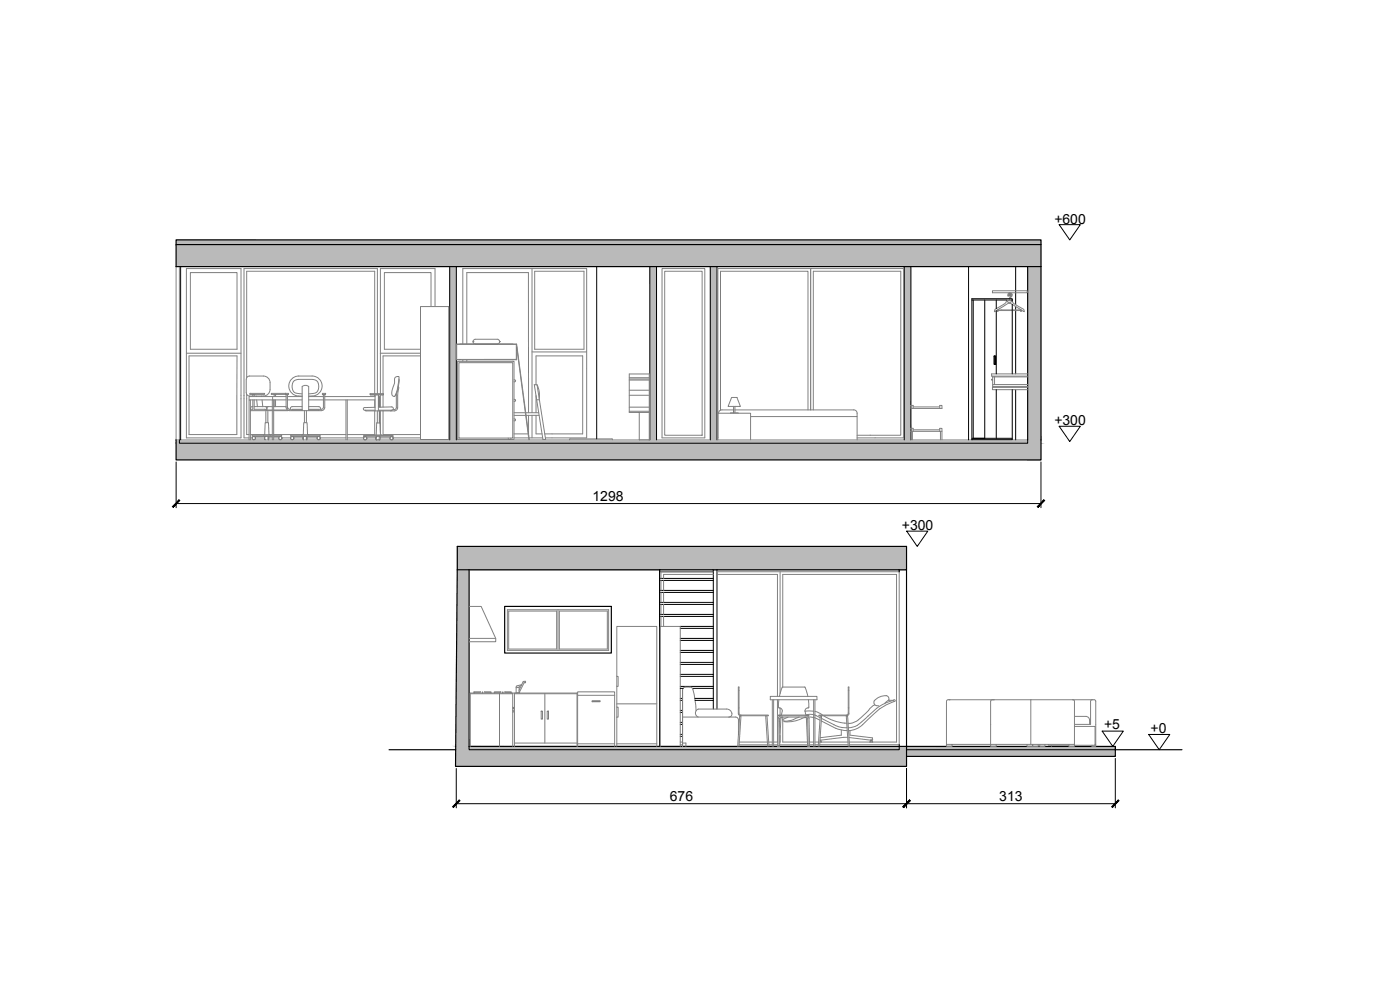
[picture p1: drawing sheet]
<svg xmlns="http://www.w3.org/2000/svg" width="420mm" height="297mm" viewBox="0 0 420 297" stroke-linecap="round" stroke-linejoin="round" font-family="sans-serif">
<defs><g id="words">
<g font-size="4.2">
<text x="316.4" y="67.1">+600</text>
<text x="316.4" y="127.6">+300</text>
<text x="177.8" y="150.4">1298</text>
<text x="270.7" y="159">+300</text>
<text x="331.4" y="218.8">+5</text>
<text x="345.3" y="219.8">+0</text>
<text x="201" y="240.5">676</text>
<text x="299.9" y="240.5">313</text>
</g>
</g></defs>
<!-- layer: campiture muri sezionati -->
<g fill="#bababa" stroke="#bababa" stroke-width=".3">
<path d="M137.2 170.9h3.6z"/>
<path d="M271.4 80l2 49.4v-49.4zM271.4 80l2 49.4h-2z"/>
<path d="M308.4 80l4 52v-52zM308.4 80l4 52h-4z"/>
<path d="M271.4 129.4l2 2.6v-2.6zM271.4 129.4l2 2.6h-2z"/>
<path d="M213.2 80l2 52v-52zM213.2 80l2 52h-2z"/>
<path d="M195 80l2 52v-52zM195 80l2 52h-2z"/>
<path d="M135 80l2 52v-52zM135 80l2 52h-2z"/>
<path d="M52.8 72l259.6 1.4v-1.4zM52.8 72l259.6 1.4h-259.6z"/>
<path d="M52.8 73.4l259.6 6.6v-6.6zM52.8 73.4l259.6 6.6h-259.6z"/>
<path d="M114 132h3.4zM113.9 132h3.5z"/>
<path d="M109.7 132h3.2zM109.7 132h3.2z"/>
<path d="M53.8 132h55.7zM53.8 132h55.7z"/>
<path d="M52.8 132h1zM52.8 132h1z"/>
<path d="M113.9 132h3.6zM113.9 132h3.6z"/>
<path d="M109.7 132h4.2zM109.6 132h4.3z"/>
<path d="M53.8 132h55.7zM53.8 132h55.7z"/>
<path d="M52.8 132h1zM52.8 132h1z"/>
<path d="M117.6 132h190.8zM117.5 132h190.9z"/>
<path d="M109.6 132h7.9zM109.6 132h7.9z"/>
<path d="M53.8 132h55.8zM53.8 132h55.8z"/>
<path d="M52.8 132h1zM52.8 132h1z"/>
<path d="M308.4 132h4zM308.4 132h4z"/>
<path d="M109.6 132h198.8zM109.6 132h198.8z"/>
<path d="M53.8 132h55.8zM53.8 132h55.8z"/>
<path d="M308.4 132l4 1v-1zM308.4 132l4 1h-4z"/>
<path d="M53.8 132l254.6 1v-1zM53.8 132l254.6 1h-254.6z"/>
<path d="M52.8 132l1 1v-1zM52.8 132l1 1h-1z"/>
<path d="M52.8 133l259.6 5v-5zM52.8 133l259.6 5h-259.6z"/>
<path d="M137.2 163.9l134.9 7v-7zM137.2 163.9l134.9 7h-134.9z"/>
<path d="M137.2 170.9h134.9zM140.8 170.9h131.3zM137.2 170.9h134.9zM137.2 170.9h3.6zM137.2 170.9h3.6z"/>
<path d="M137.2 170.9l3.6 53v-53zM137.2 170.9l3.6 53h-4z"/>
<path d="M269.9 223.9l2.2 1v-1zM269.9 223.9l2.2 1h-2.2z"/>
<path d="M140.8 223.9l129.1 1v-1zM140.8 223.9l129.1 1h-129.1z"/>
<path d="M136.8 223.9l4 1v-1zM136.8 223.9l4 1h-4z"/>
<path d="M136.8 224.9l135.3 5v-5zM136.8 224.9l135.3 5h-135.4z"/>
<path d="M272.1 223.9l62.6 3v-3zM272.1 223.9l62.6 3h-62.6z"/>
</g>
<!-- layer: A-GLAZ-FULL -->
<g fill="none" stroke="#808080" stroke-width=".3">
<path d="M52.8 80v52M53.8 80v52M55.9 80.6h16.4v50.8h-16.4zM57.1 81.8h14v23h-14zM129.4 92v-10.2h-14v23h10.8M130.6 92v-11.4h-16.4v37.5M159.7 80.6v43.2M160.5 81.4h14.8v23.4h-14.8zM198.7 80.6h12.8v50.8h-12.8zM199.5 81.4h11.2v49.2h-11.2zM55.9 106h16.4M56.7 106.8h14.4v23.6h-14.4z"/>
<path d="M74 118.3v12.1h.8M74 113.3v-31.9h38.5v36.7M112.5 118.5v.5M112.5 120v2.2M113.3 118.1v-37.5h-40.1v50.8h1.6M114.2 118.5v3.7M114.2 106h12M115 118.5v3.7M126.2 106.8h-11.2v11.3M138.9 103.2v-22.6h37.2v50.8h-12.4M138.9 107.9v.5M140.1 103.2v-21.4h18.5v42"/>
<path d="M140.1 107.9v.5M159.7 105.6h16.4M160.9 118.7v5.1M160.9 115.4v-8.6h14v23.4h-11.4M75.1 130.4h4.3M75.1 131.4h.6M76.7 131.4h2.7M80.7 131.4h1M80.7 130.4h1M82.1 131.4h1.5M82.1 130.4h8.9M84.6 131.4h2.6"/>
<path d="M88.2 131.4h2.7M92.2 131.4h2.9M92.3 130.4h11.5M96.1 131.4h7.7M104.2 131.4h4.9M110.1 131.4h2.7M112.5 123.3v7.1h-8.3M114.2 131v.4h2.8M114.2 123.3v6.4M115 123.3v7.1h11.2M118 131.4h8.2M154.3 131.4h4.4"/>
<path d="M154.3 130.2h4.2M158.6 124.6v5.6M158.8 131.4h4.1M159.7 124.6v6.8M160.9 124.6v5.6h1.8M215.5 131.4l-.1-50.8h27.9v42.4v-42.4h27.8v50.8h-13.9M242.5 123v-41.6h-26.3v41.7M244.1 123v-41.6h26.2v49.2h-13.1M198.4 174.1v3M198.4 177.7v3M199.2 174.1v3M199.2 177.7v3"/>
<path d="M214.1 172.3h-14.9v1.2M214.1 171.5h-15.7v2M215.2 171.5h54.7v51.9h-15M215.2 172.3h18.1v36.6M234.1 171.5v36.6M152.3 182.9h30.4v12.2h-30.4zM152.7 183.3h14.4v11.4h-14.4zM167.5 182.9v12.2M167.9 183.3h14.4v11.4h-14.4zM198.4 181.3v3.1M198.4 184.9v3M199.2 181.3v3.1"/>
<path d="M199.2 184.9v3M233.3 210v12.7h-1.1M234.1 212.4v2.1M234.1 214.7v.1M234.9 206.2v-33.9h34.2v50.4h-14.2M234.9 215.1v7.6h7.4M204.2 223.5h.6M204.2 222.7h.6M221.8 223.5h8.5M221.9 222.7h8.4M230.7 222.7h1.1M230.8 223.5h1"/>
<path d="M232.2 223.5h1.2M234 223.5h8.4M234.1 220.7l-.1 2M243 222.7h1.2M244.2 223.4l-1.2 .1M244.6 223.4h1M244.6 222.7h1.1M246 223.4h8.5M246.1 222.7h8.4"/>
</g>
<!-- layer: A-WALL-FULL-INTR -->
<g fill="none" stroke="#000" stroke-width=".3">
<path d="M54.2 80v52M135 80v52M137 80v52M179.1 80v51.7M195 80v52M197 80v52M213.2 80v52M215.2 80v52M271.4 80v52M273.4 80v52M290.7 80v52M304.8 80v11.4"/>
<path d="M304.8 92v1M304.8 93.2v19M304.8 116.9v15.1M214.1 170.9v41.8M215.2 170.9v41.8"/>
</g>
<!-- layer: A-WALL-FULL-EXTR -->
<path d="M52.8 72h259.6v8h-259.6zM52.8 73.4h259.6M308.4 80v52M312.4 80v58h-259.6v-6M137.2 163.9h134.9v7h-134.9zM137.2 170.9l-.5 59h135.4v-59M140.8 170.9v53l193.9 .1M198 170.9v53M269.9 170.9v.6M151.5 181.9h32v14.1h-32zM269.9 223.4v.5" fill="none" stroke="#000" stroke-width=".35"/>
<!-- layer: A-FURN -->
<g fill="none" stroke="#808080" stroke-width=".3">
<path d="M126.2 92h8.5v39.9h-8.5zM297.9 87.2h10.4v.6h-10.4zM298.6 92.8l2.9-1.6 .7-1.2h1.4l.1 .2a1.67 1.67 0 0 0 1.1 1.3l1.9 1a.88 .88 0 0 1 .7 1l-2.2-1.3a3.7 3.7 0 0 0-2.3-1.2l-4.4 2.5zM299.4 93v.3M299.4 93.3h.1M299.4 93.2l-.1 .2 .4-.2h6.5l.3 .2-.1-.2M299.6 92.8h6.7M302.5 90.2h.9l.1 .4-1 .1zM302.8 90h.3M303.1 88.2h.1M303.4 89l-.5 .8M303.4 89a.55 .55 0 0 0 .1-.8 .55 .55 0 0 0-.8-.1 .55 .55 0 0 0-.1 .7 .65 .65 0 0 1 .2-.9 .65 .65 0 0 1 .9 .3 .65 .65 0 0 1-.2 .9"/>
<path d="M303.4 89.1l-.4 .7M306.4 93.2h.1M306.4 93v.3M75 118l4.4 .2-4.4 .1zM75.1 120v12M75.7 118.3h.8M75.9 118.8h-1a1.02 1.02 0 0 1-1-1v-4a1 1 0 0 1 1-1h4.2a1.99 1.99 0 0 1 2 2 3.6 3.6 0 0 1-.6 3.4l-.9 .5-3.3 .1M75.9 120v2.8h-.7M75.9 118.4v.6M76.3 120v2.8l3.7 .1M76.3 118.4v.6M76.9 118.8v.2"/>
<path d="M77 120l.3 2M78.5 118.8v.2M78.6 120l.3 2M81.7 120v12M81.8 119v1M82.1 118.3h.8M82.1 120v12M82.3 118.4v.6M82.3 120v2M82.7 118.4v.6M82.7 120v2M85.6 118.1l.9-.1 .1 .3h-1z"/>
<path d="M85.7 118h-4.3v.3h5.1M85.7 118h.1M85.9 120h-11.1v12M85.9 119h-11.1v1M85.9 118.4v3.8a1 1 0 0 0 1 1h9.6a1.02 1.02 0 0 0 1-1v-3.8M86.3 120h4.4M86.3 119h4.4M86.3 118.4v3.8M90.7 118.2l-.6-.1a2.26 2.26 0 0 1-2.3-1.3 2.26 2.26 0 0 1 .6-2.6l1.3-.4h3.7a2.14 2.14 0 0 1 2.3 1.7 2.14 2.14 0 0 1-1.4 2.5l-1.7 .2M90.7 118.8a3.1 3.1 0 0 1-4-2.4 3.1 3.1 0 0 1 3-3.6h4a3 3 0 0 1 3 3 3 3 0 0 1-3 3h-1.1M92.6 120h4.5M92.6 119h4.5"/>
<path d="M96.7 118.1v.2h1v-.2M96.8 118.1h.9M96.8 118.3h.9M97.1 118.4l-.1 4-.3 .4h-.6M97.5 120h15.1M97.5 119h15.1M103.8 120v12M104.2 120v12M111.1 118.1h3.9l.1 .3h-4zM111.1 118.4l.1 .1M112.6 118.5v4.8M113.6 119h.3v3.2"/>
<path d="M113.6 118.5v4.8M115 118.4l-3.8 .1M118.6 113.2l1.1-.2v1l-.7 3.7-.5 1.2-.6-.1a3.6 3.6 0 0 1 .4-3.6zM118.9 118.2v4.3l-.3 .3-.7 .1M119.5 116.1l.2 .3-.4 2.3v3.6a.98 .98 0 0 1-.9 1h-8.6l-.1-.2M119.7 113.7l.1 .8-.4 2.4-.8 1.8M137 107.9h18v-3.9l3.7 27.9M137 107.8v-4.5h18v4.5h-18v-4.6h18l3.9 28.7M137.3 108.4h17v23.4h-17zM137.7 108.8h16.2v22.6h-16.2zM142 102.5l.2-.5 .5-.2h6.5a.72 .72 0 0 1 .7 .7 .72 .72 0 0 1-.7 .7M142 102.5l.2 .5 .5 .2"/>
<path d="M142 102.5h.1M149.9 102.5h.1M154.3 114a.31 .31 0 0 1 .4 .3 .31 .31 0 0 1-.4 .2M154.3 119.9a.31 .31 0 0 1 .4 .2 .31 .31 0 0 1-.4 .3M160.4 115.4h.8l2.5 16.4h-.8zM161.1 120h.8M161.2 115.4l.7 2.4-.1 1.8M188.9 118.6h6M188.9 117.1h6M188.9 114h6M188.9 113.7h6M188.9 113.3h6"/>
<path d="M219.6 119.3h1.6l1 2.6h-3.7zM297.6 113.8l.2 .3zM297.8 114.1h.1M297.8 113.8h.1M297.9 115.4h10.5M297.9 112.9v.2M297.9 115.9v.3M298.5 113.1h-.6v2.8h10.5M298.5 113.1h9.9M298.5 113.1v2.3M308.4 116.2h-10.5v.7h10.5M308.4 112.2h-10.8v.7h10.8"/>
<path d="M75.2 123.2h6.5M75.9 122l-.5 .1-.2 .4M76.3 122h5.4M79 130.6v-.2h2.1v.2M79.4 130.4l.2-3.6h1l.1 3.6M79.6 132l-.1-1 .1 1M79.7 122l.4 .4M79.8 123.2v3.6M79.9 122.9l1.8 .1M80.1 122.4v.8M80.4 123.2v3.6M80.5 122l-.4 .4"/>
<path d="M80.5 131l.2 .5a.23 .23 0 0 1 0 .4 .23 .23 0 0 1-.3 0 .23 .23 0 0 1 0-.4zM81.7 130.6h-5.9l-.2 .2 .2 .1 5.9 .1M82.1 130.6h2.3l.1 .2-.1 .1-2.3 .1M82.1 123h4.2M82.1 122h3.8M86.3 122.2l.3 .6h.7M86.3 122.2l.1 .3M86.4 123.1l-4.3 .1M86.4 122.5v.1M87.3 130.6h8.6l.2 .2-.2 .1h-8.5zM87.7 122.8h3M87.7 123h3"/>
<path d="M87.7 122h3M87.7 122a.5 .5 0 0 0-.5 .5 .5 .5 0 0 0 .5 .5M90.6 130.6v-.2h2.1v.2M90.7 123.2v-7.2a1.48 1.48 0 0 1 2 0l-.1 7.2M91 131l.1 1-.2-.4zM91 130.4l.2-3.6h1l.1 3.6M91.4 123.2v3.6M92 123.2v3.6M92 131l.2 .5a.23 .23 0 0 1 0 .4 .23 .23 0 0 1-.3 0 .23 .23 0 0 1 0-.4zM92.6 122h3.1a.5 .5 0 0 1 .5 .5 .5 .5 0 0 1-.5 .5h-3.1M92.6 122.8h3.1M109.5 123.1h3.1"/>
<path d="M109.8 131h3.1M112.5 130.7v-.2h2.1v.2M112.6 122.2l-3.1 .1a.41 .41 0 0 0-.5 .4 .41 .41 0 0 0 .5 .4M112.9 130.5l.1-3.6h1l.2 3.6M113 131l1 .1-.1 .9M113.2 123.3v3.6M113.6 122.2l3.9-.1a.5 .5 0 0 1 .6 .5 .5 .5 0 0 1-.6 .5h-3.9M113.8 123.3v3.6M113.9 123.3v3.6M113.9 131v1h-1v-1v1M114 131h3.3M117.5 123.1l-.2 .2"/>
<path d="M117.7 131h.1M117.8 130.7h-8.7l.3 .3M117.8 130.7l.2 .1-.2 .2M152.5 131.4v.4h.8v-.4M154.3 123.8h3.4M154.3 124.6h3.5M154.3 125.7a.31 .31 0 0 1 .4 .3 .31 .31 0 0 1-.4 .3M157.8 123.8h3.9M161.8 124.6h-3.9M170.9 132l.2-.3h12.6l.1 .3M188.9 123.4h6M188.9 122.2h6"/>
<path d="M191.9 123.8v8.2h3v-19.8h-6v11.6h6M215.5 132v-8h9.8v8M220.2 121.9v2l-1 .1M220.2 122.7v1.2l1.4 .1M220.2 123h-3.6a1 1 0 0 0-1 1M220.6 123h35.6a1 1 0 0 1 1 1v1M220.6 121.9v2M225.3 125h31.9v7M273.4 122.5h.1M273.4 122.5h9.3v-.9h-.7v.9M273.4 129.4h8.6M273.4 122.5v-.9h.6v.9"/>
<path d="M273.8 129.4v2.6M274 122.1h8M274 129h8M274 129.4v-.9h-.6v3.5M282 129.4v-.9h.7v3.5M282 129.4h.3v2.6M282.3 129.4h.4M140.8 181.9h3.6l4.4 9.6v1h-8M140.8 191.5h8M141.1 208.1h12.8M142.2 207.9h11.3v-.3l-2 .1h1.8l.1 .2h.5v16M142.2 207.9v-.3h2l-1.8 .1v.2"/>
<path d="M142.2 207.9h-1.1v16M144.8 207.9v-.3l.1 .3M147.3 207.9v-.2l-1.9-.1h2v.3M148.3 207.9v-.3h2l-1.9 .1v.2M149.9 207.9v16M150.8 207.9v-.3l.2 .3M153.9 212.2h.4v.4h-.4M153.9 213.1h.2v.6h-.2M153.9 207.9h19.3v16M154.4 207.9v16M154.4 208.1h18.8M154.8 207.9h1.1"/>
<path d="M154.9 206.3h.9v.8M155.2 205.8l-.3 .4v1.6M155.8 207.8h.1M156.5 205.6l-.7 .3v.4M156.6 205.4l-1.4 .4M157.3 204.4h.4M157.3 204.4l-.4 .3-1.2 2.5 .1 .6M157.4 204.7l-1.6 3.1M157.7 204.4h.1M157.7 204.4v.5h-.4M162.4 213.4h.4v2.4h-.4zM163.5 208.1v14.8"/>
<path d="M164.2 213.4h.4v2.4h-.4zM173.4 208.6h11.1M177.7 210.2h2.4v.3h-2.4zM185.1 212.2h.4v3h-.4M185.1 202.9h.4v3h-.4M185.1 211.2h12M204.8 207.1v16.9v-16.9M204.8 215.1h15.9M207.9 206.8l.7 3.2 .3 3.3M207.9 206.8l-.5-.6a2.75 2.75 0 0 0-2.3 .2l-.2 .6M218.1 212.7l-8.5 .1a1.25 1.25 0 0 0-.9 1.1 1.25 1.25 0 0 0 .9 1.2M218.1 212.7a1.29 1.29 0 0 1 1.5 .8 1.29 1.29 0 0 1-.6 1.6h-.2"/>
<path d="M220.7 215.1a.9 .9 0 0 1 .9 .9M221.6 206.2h.2v7.7l.2 .5 .4 .1h8.2v.2h-8.4l-.4-.1-.2-.5zM221.6 207.1h.2M221.6 212.4h.2M221.6 216v4.4M231.2 208.9h14v1.1h-14zM231.8 210v13.9M232.2 210v13.9M233.6 214.5h9.2v.2h-9.2zM233.7 209.9l-.1 2.3 .2 .2M233.8 212.4h.1M233.9 212.4a.9 .9 0 0 1 .9 .9l-.3 1.2"/>
<path d="M233.9 208.9l.9-2.8 6.8 .1 .8 2.7M234.5 215.1h7.4M234.5 214.7a.9 .9 0 0 0-.9 .9l-.2 8.3h.4l.2-8.3 .5-.5M234.8 215.1l-.5 .5-.3 8.3h-.2M235.4 216.4l.1 .2M236.5 215.1l-1.6 .8 .1 .4 .4 .1M239.8 215.1l-.7 .3a6.9 6.9 0 0 1-3.7 1M241.5 215.1l.5 .5 .4 8.3h.2M241.9 214.5l2.1-.1 2.1 .9M241.9 215.3l-.7 .1a11.3 11.3 0 0 1-5.6 1.2M241.9 214.7a.9 .9 0 0 1 .9 .9l.2 8.3h-.4M241.9 215.1l.5 .5 .2 8.3"/>
<path d="M242.6 209.9l.1 2.4-.2 .1a.89 .89 0 0 0-.9 .9l.3 1.2M242.6 215.1l2 .3 1.5 .7M244.2 213.4h-2.6M244.2 210v13.9M244.6 210v13.9M244.6 213.4l2.2 1.1M245.8 214.5h8.2l.4-.1 .2-.4v-7.8h.2v7.9l-.2 .5-.4 .1h-8.4zM246.5 216.3l4.8 2.4 3 .5M246.5 215.5l4.9 2.4 2.8 .4M247.2 214.7a14.3 14.3 0 0 0 6.9 2.3M252.5 219v1.6l-6.4 .7M254.6 207.1h.2"/>
<path d="M254.6 212.4h.2M255.1 219.2v1.4l6.7 .8 .1 .6-.2 .1M258.9 217.4l-2.3 1.4-1.9 .4M262.5 211.5l-1.2 .8-1.9 2.1a6.5 6.5 0 0 1-4.9 2.6M266.7 210.1h1.4M266.7 210.1a1.01 1.01 0 0 0-.2-1.1 1.01 1.01 0 0 0-1.1-.2 3.5 3.5 0 0 0-3.1 2l.1 .4a1.14 1.14 0 0 0 1.3 .6M266.7 210.1l-1.2 1M268.1 210.2a12.9 12.9 0 0 0-5 2.3l-3.5 3.2a6.8 6.8 0 0 1-5 2.7M268.1 210.2l.2-.3 .3 .2v.3l-.3 .1M268.3 210.5a17.9 17.9 0 0 0-7.8 5.3l-1.6 1.6M284.9 210h.1M297.8 209.9l-.5 .5v13"/>
<path d="M298.1 210h.1M309.4 210v13.4M322 209.9l.5 .5v13M322.5 218h6.1v5.6h-6.1M322.5 214.9h3.3a1.2 1.2 0 0 1 1.2 1.2M327 216.1v1.2M327.8 209.9l-.5 .5v6.9h-4.8M154.4 222.9h18.8M173.4 223.9v-16.3h11.1v16.3M173.4 223.2h11.1M185.1 223.9v-36h12v36M185.1 223.2h12"/>
<path d="M198.2 223.9v-36h6v36M204.8 222.9h1v1.1M221.4 223.9l.6-9.2h.4l-.6 9.2M230.4 223.9l-.6-9.2h.4l.6 9.2M233.4 223.7h.6M242.4 223.7h.6M245.6 223.9l.6-9.2h.4l-.6 9.2M246.1 222.1h.3l-.1 .3 .3 .3h-.5M254.3 221.2l-7.9 .9M254.6 223.9l-.6-9.2h.4l.6 9.2M254.8 221.3l6.5 .7v.4l-.3 .3h1l-.3-.3v-.3M261.7 222.1h-.5h.5"/>
<path d="M284 223.4v-13l.6-.5 44 .1 .3 .4-.1 13h-.2M285.7 223.4v.5h-1.7v-.5h13.3M297.3 223.4v.5h1.7v-.5M297.3 223.4h25.2M308.2 223.4v.5h1.7v-.5v.5h1.7v-.5M312 223.4v.5h1.6v-.5M314.6 223.4v.2h6.2M315.5 223.6v.3M320.8 223.4v.5h1.7v-.5M328.8 223.4v.5h-1.1v-.3"/>
<circle cx="303.2" cy="88.5" r=".3"/>
<circle cx="303.2" cy="88.5" r=".27"/>
<circle cx="76.2" cy="131.4" r=".5"/>
<circle cx="84.1" cy="131.4" r=".5"/>
<circle cx="87.7" cy="131.4" r=".5"/>
<circle cx="95.6" cy="131.4" r=".5"/>
<circle cx="109.6" cy="131.5" r=".5"/>
<circle cx="117.5" cy="131.5" r=".5"/>
</g>
<!-- layer: A-FLOOR-LEVL -->
<g fill="none" stroke="#000" stroke-width=".3">
<path d="M53.8 132v1h254.6v-1M198 177.1h16.1M198 173.5h16.1M198 177.7h16.1M198 174.1h16.1M198 171.5h16.1M198 184.4h16.1M198 180.7h16.1M198 184.9h16.1M198 181.3h16.1M204.2 198.7h9.9M204.2 195.1h9.9"/>
<path d="M204.2 191.5h9.9M204.2 187.9h9.9M204.2 199.3h9.9M204.2 195.7h9.9M204.2 192.2h9.9M204.2 188.5h9.9M204.2 216.7h.6M204.2 213.1h.6M204.2 209.6h.6M204.2 206h9.9M204.2 202.3h9.9M204.2 217.3h.6"/>
<path d="M204.2 213.8h.6M204.2 210.1h.6M204.2 206.5h.8M204.2 202.9h9.9M207.8 206.5h6.3M208.5 209.6h5.6M208.6 210.1h5.5M140.8 223.9v1h129.1v-1M204.2 220.3h.6M204.2 220.9h.6M272.1 223.9v1h62.6v-.9"/>
</g>
<!-- layer: A-DOOR-FULL -->
<g fill="none" stroke="#000" stroke-width=".3">
<path d="M291.7 90h10.5M292.1 90v41.5M295.5 90v41.5M299 90v2.6M299 93.2v19M302.9 89.6h-11.2v42.4M303.1 89.6h.7v.7M303.7 90h.1M303.8 91.3v1.7M303.8 93.2v19M298.3 106.8h.5v2.6h-.5zM298.5 106.9h.2"/>
<path d="M298.5 106.9v2.4M298.7 106.9l.1 2.3-.3 .1M299 116.9v14.6M303.8 116.9v15h-12.1M291.7 131.5h12.1"/>
</g>
<!-- layer: A-SECT-MCUT -->
<path d="M116.8 224.9h20M334.7 224v2.9h-62.6M334.7 224.9h20" fill="none" stroke="#000" stroke-width=".35"/>
<!-- layer: QUOTE -->
<path d="M317.9 67.4h6.3l-3.2 4.6zM52.9 138.6v13.7M312.4 138.6v13.7M317.9 127.9h6.3l-3.2 4.6zM52.9 151.1h259.5M272.1 159.4h6.4l-3.2 4.5zM330.8 219.4h6.3l-3.1 4.5zM136.9 230.6v11.8M272.1 230.6v11.8M334.7 227.6v14.8M344.7 220.4h6.4l-3.2 4.5zM136.9 241.1h197.8" fill="none" stroke="#000" stroke-width=".3"/>
<!-- layer: 0 -->
<g fill="#000" stroke="#000" stroke-width=".3">
<path d="M53.7 150l-1.7 2.2 2-2zM51.7 152l2-2-1.7 2.2z"/>
<path d="M311.3 152l.2 .2 1.8-2.2zM313.3 150l.2 .2-2 2z"/>
<path d="M137.8 240l-1.8 2.3 2-2zM137.8 240l-1.8 2.3-.2-.3z"/>
<path d="M271 242l.2 .3 1.8-2.3zM273 240l.2 .3-2 2z"/>
<path d="M273 240l-1.8 2.3 2-2zM273 240l-1.8 2.3-.2-.3z"/>
<path d="M333.6 242l.2 .3 1.8-2.3zM335.6 240l.2 .3-2 2z"/>
</g>
<use href="#words"/>
</svg>
